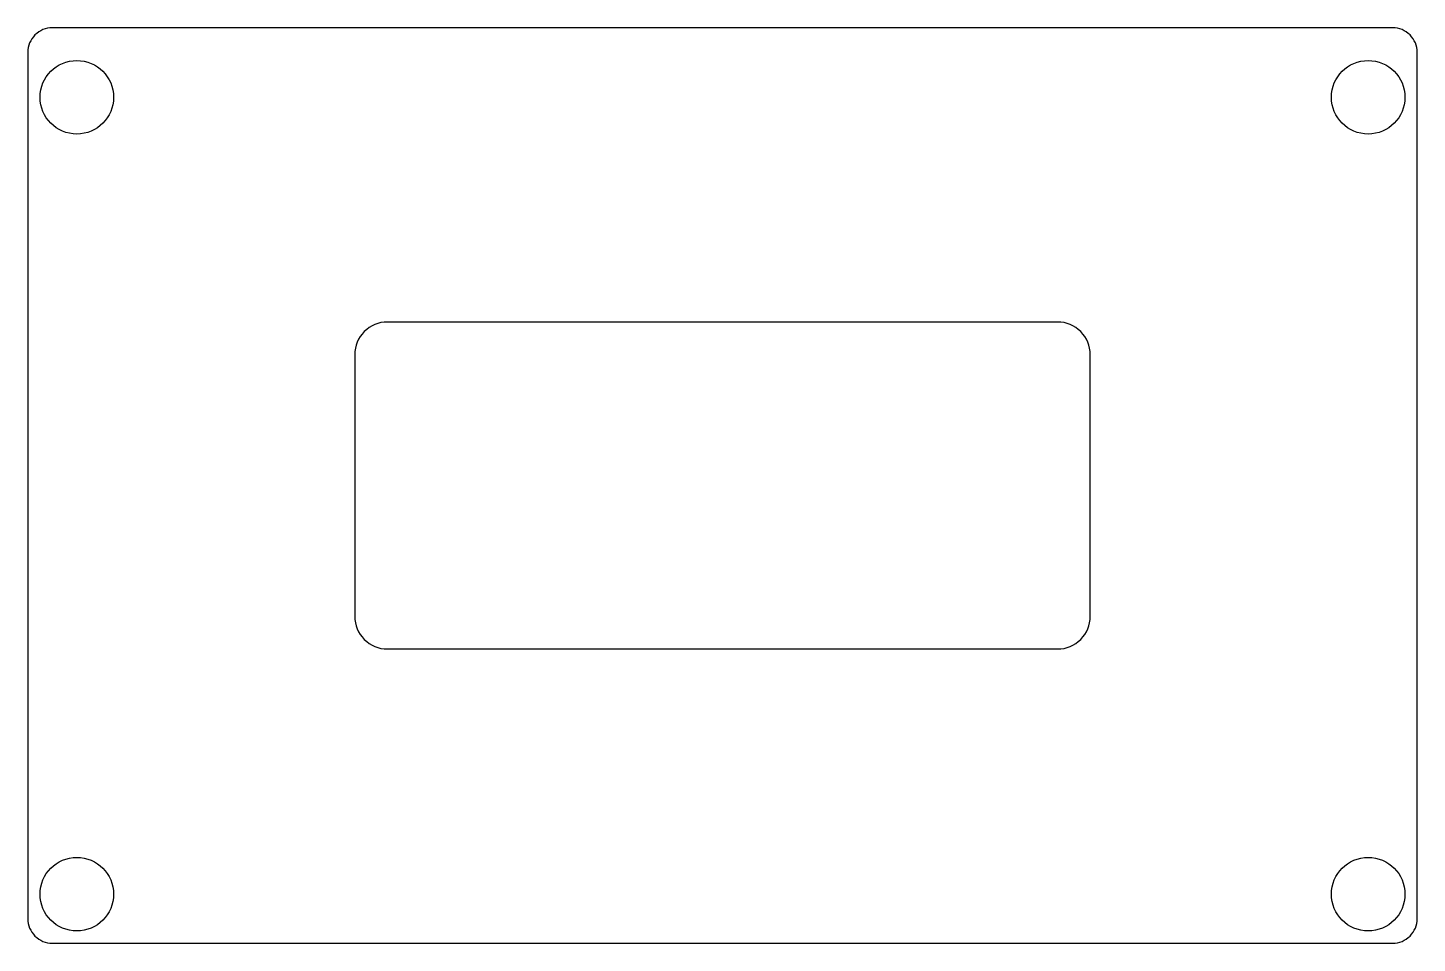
# Model space of a CAD drawing. Header units: millimetres. Extents: x 0 to 170, y 0 to 112.
import ezdxf

# ---------------------------------------------------------------- set-up
doc = ezdxf.new("R2010")
doc.units = ezdxf.units.MM
doc.layers.add('TAGLIO', color=1, linetype='Continuous')

msp = doc.modelspace()

# ---------------------------------------------------------------- linework, layer by layer
at = {"layer": 'TAGLIO'}
for points in [[(3, 0), (167, 0, 0.414214), (170, 3), (170, 109, 0.414214), (167, 112), (3, 112, 0.414214), (0, 109), (0, 3, 0.414214)], [(44, 36), (126, 36, 0.414214), (130, 40), (130, 72, 0.414214), (126, 76), (44, 76, 0.414214), (40, 72), (40, 40, 0.414214)]]:
    msp.add_lwpolyline(points, format="xyb", close=True, dxfattribs=at)
for centre in [(6, 103.5), (164, 103.5), (6, 6), (164, 6)]:
    msp.add_circle(centre, 4.5, dxfattribs=at)

doc.saveas('drawing.dxf')
